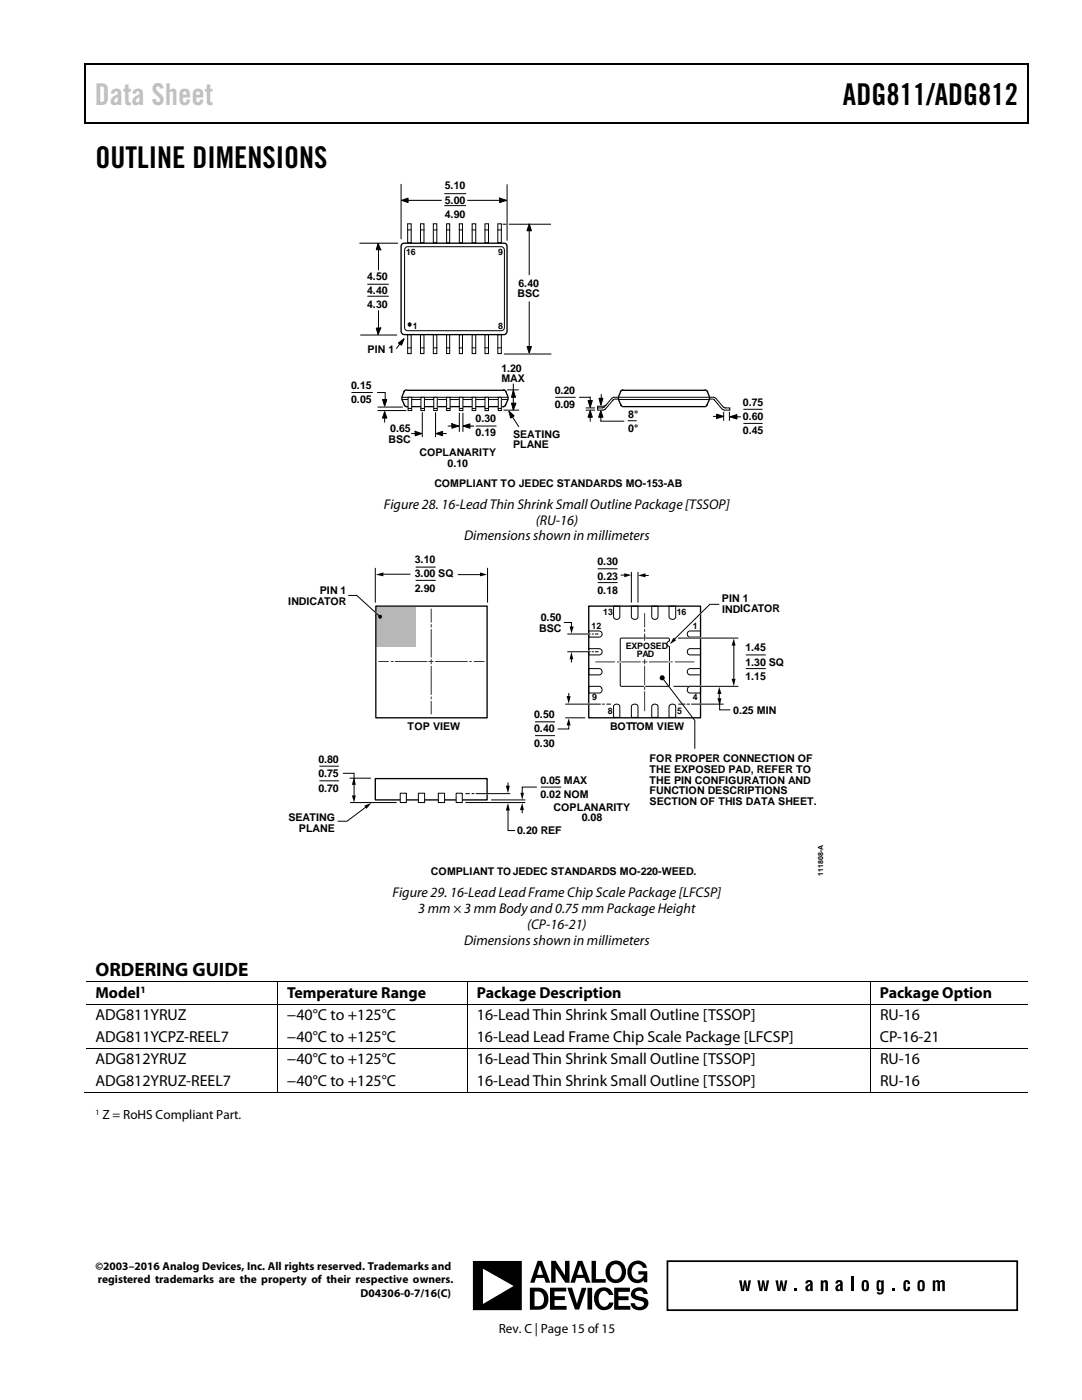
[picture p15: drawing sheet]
<svg xmlns="http://www.w3.org/2000/svg" width="216mm" height="279mm" viewBox="0 0 216 279" stroke-linecap="round" stroke-linejoin="round" font-family="sans-serif">
<defs><g id="words">
<text font-size="6" fill="#c0c0c0" x="18.9" y="21">Data Sheet</text>
<g font-size="6">
<text x="168.2" y="21">ADG811/ADG812</text>
<text x="19" y="33.6">OUTLINE DIMENSIONS</text>
</g>
<text font-size="3.9" x="19" y="194.8">ORDERING GUIDE</text>
<g font-size="3.2">
<text x="19" y="199.2">Model</text>
<text x="19" y="203.6">ADG811YRUZ</text>
<text x="57.3" y="203.6">−40°C to +125°C</text>
<text x="57.3" y="199.2">Temperature Range</text>
<text x="95.2" y="203.6">16-Lead Thin Shrink Small Outline [TSSOP]</text>
<text x="95.2" y="199.2">Package Description</text>
<text x="175.6" y="199.2">Package Option</text>
<text x="175.6" y="203.6">RU-16</text>
<text x="19" y="207.9">ADG811YCPZ-REEL7</text>
<text x="57.3" y="207.9">−40°C to +125°C</text>
<text x="95.1" y="207.9">16-Lead Lead Frame Chip Scale Package [LFCSP]</text>
<text x="175.6" y="207.9">CP-16-21</text>
<text x="19" y="212.4">ADG812YRUZ</text>
<text x="57.3" y="212.4">−40°C to +125°C</text>
<text x="95.2" y="212.4">16-Lead Thin Shrink Small Outline [TSSOP]</text>
<text x="175.6" y="212.4">RU-16</text>
<text x="19" y="216.7">ADG812YRUZ-REEL7</text>
<text x="57.3" y="216.7">−40°C to +125°C</text>
<text x="95.1" y="216.7">16-Lead Thin Shrink Small Outline [TSSOP]</text>
<text x="175.6" y="216.7">RU-16</text>
</g>
<g font-size="2.8">
<text x="76.6" y="101.5">Figure 28. 16-Lead Thin ShrinkSmall Outline Package [TSSOP]</text>
<text x="92.6" y="107.9">Dimensions shown in millimeters</text>
<text x="106.9" y="104.7">(RU-16)</text>
<text x="78.3" y="179">Figure 29. 16-Lead Lead Frame Chip Scale Package [LFCSP]</text>
<text x="83.5" y="182.2">3 mm × 3 mm Body and 0.75 mm Package Height</text>
<text x="105.2" y="185.4">(CP-16-21)</text>
<text x="92.6" y="188.5">Dimensions shown in millimeters</text>
</g>
<g font-size="2.6">
<text x="20.4" y="223.4">Z = RoHS Compliant Part.</text>
<text x="99.5" y="266">Rev. C | Page 15 of 15</text>
</g>
<g font-size="2.3">
<text x="19" y="253.5">©2003–2016 Analog Devices, Inc. All rights reserved. Trademarks and</text>
<text x="19.5" y="256.1">registered trademarks are the property of their respective owners.</text>
<text x="71.9" y="258.8">D04306-0-7/16(C)</text>
</g>
<g font-size="2.1">
<text x="88.8" y="37.8">5.10</text>
<text x="88.8" y="40.6">5.00</text>
<text x="88.8" y="43.5">4.90</text>
<text x="73.3" y="55.9">4.50</text>
<text x="73.3" y="58.7">4.40</text>
<text x="103.3" y="59.4">BSC</text>
<text x="103.5" y="57.3">6.40</text>
<text x="73.3" y="61.5">4.30</text>
<text x="73.3" y="70.4">PIN 1</text>
<text x="70.1" y="77.7">0.15</text>
<text x="100.1" y="74.2">1.20</text>
<text x="100.1" y="76.3">MAX</text>
<text x="70.1" y="80.5">0.05</text>
<text x="110.7" y="78.6">0.20</text>
<text x="110.7" y="81.4">0.09</text>
<text x="125.4" y="83.4">8°</text>
<text x="148.3" y="81">0.75</text>
<text x="148.3" y="83.8">0.60</text>
<text x="77.5" y="88.4">BSC</text>
<text x="77.9" y="86.3">0.65</text>
<text x="94.9" y="84.3">0.30</text>
<text x="94.9" y="87.1">0.19</text>
<text x="102.4" y="87.3">SEATING</text>
<text x="102.4" y="89.4">PLANE</text>
<text x="125.4" y="86.2">0°</text>
<text x="148.3" y="86.7">0.45</text>
<text x="83.7" y="91">COPLANARITY</text>
<text x="89.3" y="93.1">0.10</text>
<text x="86.7" y="97.2">COMPLIANT TO JEDEC STANDARDS MO-153-AB</text>
<text x="82.8" y="112.4">3.10</text>
<text x="119.2" y="112.8">0.30</text>
<text x="63.8" y="118.6">PIN 1</text>
<text x="82.8" y="115.3">3.00 SQ</text>
<text x="82.8" y="118.1">2.90</text>
<text x="119.2" y="115.7">0.23</text>
<text x="119.2" y="118.5">0.18</text>
<text x="57.5" y="120.7">INDICATOR</text>
<text x="107.9" y="123.9">0.50</text>
<text x="144.1" y="120.1">PIN 1</text>
<text x="144.1" y="122.2">INDICATOR</text>
<text x="107.6" y="126.1">BSC</text>
<text x="148.7" y="130">1.45</text>
<text x="148.7" y="132.8">1.30 SQ</text>
<text x="148.7" y="135.7">1.15</text>
<text x="106.6" y="143.3">0.50</text>
<text x="146.3" y="142.4">0.25 MIN</text>
<text x="81.3" y="145.7">TOP VIEW</text>
<text x="106.6" y="146.2">0.40</text>
<text x="106.6" y="149">0.30</text>
<text x="121.7" y="145.7">BOTTOM VIEW</text>
<text x="63.5" y="152.3">0.80</text>
<text x="63.5" y="155.1">0.75</text>
<text x="129.6" y="152.1">FOR PROPER CONNECTION OF</text>
<text x="129.6" y="154.3">THE EXPOSED PAD, REFER TO</text>
<text x="63.5" y="158">0.70</text>
<text x="107.8" y="156.4">0.05 MAX</text>
<text x="107.8" y="159.2">0.02 NOM</text>
<text x="110.5" y="161.8">COPLANARITY</text>
<text x="129.6" y="156.4">THE PIN CONFIGURATION AND</text>
<text x="129.6" y="158.5">FUNCTION DESCRIPTIONS</text>
<text x="129.6" y="160.6">SECTION OF THIS DATA SHEET.</text>
<text x="57.6" y="163.9">SEATING</text>
<text x="59.6" y="166">PLANE</text>
<text x="103.2" y="166.5">0.20 REF</text>
<text x="116.1" y="163.9">0.08</text>
<text x="86" y="174.6">COMPLIANT TOJEDEC STANDARDS MO-220-WEED.</text>
</g>
<text font-size="1.9" x="28" y="198.1">1</text>
<g font-size="1.8">
<text x="81" y="50.9">16</text>
<text x="99.4" y="50.9">9</text>
<text x="82.4" y="65.6">1</text>
<text x="99.4" y="65.6">8</text>
<text x="118" y="125.6">12</text>
<text x="120.4" y="122.8">13</text>
<text x="135.1" y="122.8">16</text>
<text x="138.3" y="125.6">1</text>
<text x="124.9" y="129.5">EXPOSED</text>
<text x="127" y="131.1">PAD</text>
<text x="118.2" y="139.8">9</text>
<text x="121.3" y="142.5">8</text>
<text x="135.1" y="142.5">5</text>
<text x="138.2" y="139.7">4</text>
</g>
<text font-size="1.6" x="19" y="222.5">1</text>
<text font-size="1.4" x="164.2" y="174.9" transform="rotate(-90 164.2 174.9)">111808-A</text>
</g></defs>
<path d="M16.9 12.7h.2v1h-.2zM205.1 12.7h.2v1h-.2zM205.1 12.7h.2v.3h-.2zM82.3 24.4h.2v.3h-.2zM205.1 24.4h.2v.3h-.2z" fill="#000"/>
<path d="M16.9 12.8h188.2M17 13.7v11M205.2 13.7v11M205.1 24.5h-188.2" fill="none" stroke="#000" stroke-width=".25"/>
<g fill="none" stroke="#000" stroke-width=".2">
<path d="M80 36.8v10.8M101.2 36.9v11M80.9 49.5l.4-.3h18.1a.93 .93 0 0 1 1.2 .8v14.2a1.66 1.66 0 0 1-.3 1.7l-17.9 .1a1.51 1.51 0 0 1-1.6-.4l-.1-15.6zM81.3 44.7h.7v3.8h-.7zM81.4 45.9h.6M83.9 44.7h.7v3.8h-.7zM84 45.9h.6M86.5 44.7h.7v3.8h-.7zM86.6 45.9h.6M89.1 44.7h.6v3.8h-.6zM89.1 45.9h.6M91.7 44.7h.6v3.8h-.6z"/>
<path d="M91.7 45.9h.6M94.2 44.7h.7v3.8h-.7zM94.2 45.9h.6M96.8 44.7h.7v3.8h-.7zM96.8 45.9h.6M99.3 44.7h.7v3.8h-.7zM99.3 45.9h.7M100.4 44.7h.5M101.6 44.7h8.2M80 68.3l-.9 1.2M80.3 79.7h21M80.3 79.3h21"/>
<path d="M81.3 66.8h.7v3.8h-.7zM81.4 69.4h.6M83.9 66.8h.7v3.8h-.7zM84 69.4h.6M86.5 66.8h.7v3.8h-.7zM86.6 69.4h.6M89.1 66.8h.6v3.8h-.6zM89.1 69.4h.6M91.7 66.8h.6v3.8h-.6zM91.7 69.4h.6M94.2 66.8h.7v3.8h-.7zM94.2 69.4h.6"/>
<path d="M96.8 66.8h.7v3.8h-.7zM96.8 69.4h.6M99.3 66.8h.7v3.8h-.7zM99.3 69.4h.7M100.6 70.7h9.3"/>
</g>
<path d="M80.2 48.7l.5-.2h19.2a.99 .99 0 0 1 1.3 .6v16a1.66 1.66 0 0 1-.4 1.6l-18.5 .1a2.89 2.89 0 0 1-2.1-.2l-.2-.5v-9.2v-7.8zM80.6 78.1l-.4 1.1v.5l.5 1.2M81.2 77.8l-.5 .2-.1 .2M81.3 77.9h19.3M100.4 77.8l.4 .2 .2 .2M100.9 78.1l.5 1.1v.5l-.6 1.2M80.6 80.7l.2 .3 .5 .2h19.2M100.9 80.7l-.1 .3-.4 .2" fill="none" stroke="#000" stroke-width=".26"/>
<g fill="#000" stroke="#000" stroke-width=".2">
<path d="M79.5 68.5l1.1-.9-.5 1.3z"/>
<circle cx="81.7" cy="64.8" r=".32"/>
</g>
<path d="M84 79.3h.7v2.6h-.7z" fill="#fff"/>
<path d="M84 79.3h.7v2.6h-.7zM84 81.5h.6" fill="none" stroke="#000" stroke-width=".2"/>
<path d="M86.6 79.3h.6v2.6h-.6z" fill="#fff"/>
<path d="M86.6 79.3h.6v2.6h-.6zM86.6 81.5h.6" fill="none" stroke="#000" stroke-width=".2"/>
<path d="M89.1 79.3h.7v2.6h-.7z" fill="#fff"/>
<path d="M89.1 79.3h.7v2.6h-.7zM89.2 81.5h.5" fill="none" stroke="#000" stroke-width=".2"/>
<path d="M91.7 79.3h.7v2.6h-.7z" fill="#fff"/>
<path d="M91.7 79.3h.7v2.6h-.7zM91.8 81.5h.5" fill="none" stroke="#000" stroke-width=".2"/>
<path d="M94.2 79.3h.7v2.6h-.7z" fill="#fff"/>
<path d="M94.2 79.3h.7v2.6h-.7zM94.3 81.5h.5" fill="none" stroke="#000" stroke-width=".2"/>
<path d="M96.8 79.3h.7v2.6h-.7z" fill="#fff"/>
<path d="M96.8 79.3h.7v2.6h-.7zM96.9 81.5h.5" fill="none" stroke="#000" stroke-width=".2"/>
<path d="M99.4 79.3h.6v2.6h-.6z" fill="#fff"/>
<g fill="none" stroke="#000" stroke-width=".2">
<path d="M76.9 78.3v2.2M99.4 79.3h.6v2.6h-.6zM101.3 77.8h2.1M102.4 76.7v4.5M102.4 77.9l.5 1.4h-.8zM75.4 81.2h4.9M75.4 81.9h5.6M76.8 83v1.2M82.1 86.5h1.4M82.8 86.1l1.4 .4-1.4 .5zM84.3 82.4v4.7M86.9 82.4v4.7"/>
<path d="M87.6 86.5h1.4M89.5 85h1.4M90.2 84.6l1.4 .4-1.4 .5zM91.7 82.5v3.6M92.4 82.5v3.6M93.1 85h1.4M99.4 81.5h.6M100.6 81.9h2.9M102.1 80.5h.9l-.6 1.4zM102.1 82.9l1.4 2.2M120.9 80.8l-.6 .3"/>
</g>
<path d="M76.3 79.7h.9l-.4 1.4zM76.8 82.1l.4 1.3h-.9zM87 86.5l1.3-.4v.9zM92.4 85l1.4-.4v.9zM101.5 82l1.1 1-.7 .4z" fill="#000" stroke="#000" stroke-width=".2"/>
<path d="M102.4 77.9l.5 1.4h-.8zM102.1 80.5h.9l-.6 1.4z" fill="#000"/>
<g fill="#000">
<path d="M82.8 86.1l1.4 .4-1.4 .5zM87.6 86.5h1.4z"/>
<path d="M90.2 84.6l1.4 .4-1.4 .5zM93.1 85h1.4z"/>
</g>
<path d="M119.3 81.1h.9l-.9 .3z" fill="#fff"/>
<g fill="none" stroke="#000" stroke-width=".2">
<path d="M80.8 40h7.3M88.8 38.7h4.1M93.3 40h6.6M99.7 39.5l1.4 .5-1.4 .4zM71.8 48.5h7.5M73.4 56.7h4.1M73.4 59.1h4.1M75.4 48.5l.6 1.3h-.9zM75.5 49v4.8M88.8 41h4.1M105.6 45.5v9.3M70.2 78.3h4.1"/>
<path d="M72 66.9h7.1M75.1 65.5h.9l-.6 1.3zM75.5 62v4.5M105.6 60.3v9.5M110.9 79.3h3.9M117.8 79.3v1.3M120 78.8v1.4M122.3 79.8l-1.5 1.9M122.7 79.7l-.4 .2M122.8 79.7h.4M123.2 79.3l-1 .1-1.6 1.8M123.5 79.3h18"/>
<path d="M123.5 79.7h18M141.7 79.3l1 .1 1.6 1.8M141.7 79.7h.4M142.2 79.7l.4 .2M142.5 79.8l1.6 1.9M95 85h4M117 81.9h1.6M117 81.4h1.6M117.8 82.8v1.3M119.9 84.1h4.6M119.9 82.7v1.3M120.1 81.4h-.8v.5h1"/>
<path d="M120.2 81.1h-.9v.3M120.6 81.2l-.5 .2M120.8 81.6l-.6 .3M125.3 84h1.6M142.4 83.1h1.3M144.3 81.2l.5 .2M144.4 82.3v1.6M144.7 81.4h.9v.5l-1.2-.1-.3-.2M145.5 82.3v1.6M146.3 83.2h1.4M148.4 81.7h3.7M148.4 84.5h3.7"/>
</g>
<path d="M123.8 78.1l-.4 1.1v.5l.5 1.2M124.2 77.9h16.4M124.4 77.8l-.5 .2-.1 .2M140.6 77.8l.4 .2 .2 .2M141.1 78.1l.5 1.1v.5l-.6 1.2M123.8 80.7l.2 .3 .5 .2M141.1 80.7l-.1 .3-.5 .2h-16" fill="none" stroke="#000" stroke-width=".26"/>
<path d="M80.1 40l1.3-.5v.9zM105.6 44.7l.4 1.4h-.8zM105.2 69.2h.8l-.4 1.3zM117.3 79.9h.9l-.4 1.4zM119.5 79.5h.8l-.4 1.4zM117.8 81.9l.4 1.4h-.9zM119.9 81.9l.4 1.4h-.9zM143 82.7l1.4 .4-1.4 .4zM145.6 83.2l1.4-.5v.9z" fill="#000" stroke="#000" stroke-width=".2"/>
<path d="M99.7 39.5l1.4 .5-1.4 .4zM80.8 40h7.3z" fill="#000"/>
<path d="M75.4 48.5l.6 1.3h-.9zM75.1 65.5h.9l-.6 1.3z" fill="#000"/>
<path d="M81.4 79.3h.7v2.6h-.7z" fill="#fff"/>
<path d="M75.4 78.3h1.4M81.4 79.3h.7v2.6h-.7zM115.7 79.3h2.1M81.5 81.5h.5" fill="none" stroke="#000" stroke-width=".2"/>
<path d="M75.1 121.1h7.9v7.9h-7.9z" fill="#b5b7b9"/>
<g fill="none" stroke="#000" stroke-width=".2">
<path d="M74.9 113.4v6.8M83 113.2h3.9M83 115.8h3.9M97.3 113.4v6.8M112.5 124.2h1.5v1.1M113.5 138.3v.9M114 131.3v.9M148.8 130.7h4M148.8 133.4h4M98.1 159.6h6.6M101.4 156.3v.8M106.8 144.1h3.9"/>
<path d="M106.8 146.8h3.9M107.1 157.1h-2.9v1.4M107.9 157.1h4.1M112.8 143.3h4M113.5 144.5v1h-2.2M69.8 160.2h9.3M73.1 161l-3.9 2.9h-1.8M92.9 160.2h11.9M104.2 161.4v.8"/>
</g>
<path d="M74.9 155.4h22.3v4.2h-22.3z" fill="none" stroke="#000" stroke-width=".27"/>
<path d="M113.1 138.9h.8l-.4 1.5zM113.7 125h.8l-.5 1.4zM114 130.1l.4 1.5h-.7zM100.9 156.8h.8l-.3 1.5zM103.8 158.2h.7l-.3 1.4zM113.5 143.4l.4 1.4h-.8zM72.7 160.8l1.4-.5-1 1.1zM104.2 160.3l.3 1.4h-.7z" fill="#000"/>
<path d="M146.4 128.6v7.1" fill="none" stroke="#010101" stroke-width=".2"/>
<g fill="#010101">
<path d="M146.4 127.4l.4 1.4h-.8z"/>
<path d="M146 135.5h.8l-.4 1.5z"/>
</g>
<path d="M68.4 154.3h2.3v2.1M70.7 156.4v2.6" fill="none" stroke="#000" stroke-width=".2"/>
<path d="M70.2 158.8h.8l-.3 1.4zM70.7 155.1l.3 1.5h-.8z" fill="#000"/>
<path d="M91.4 114.7h4.7" fill="none" stroke="#010101" stroke-width=".2"/>
<path d="M95.8 114.2l1.4 .5-1.4 .3z" fill="#010101"/>
<path d="M76.2 114.6h5.7" fill="none" stroke="#010101" stroke-width=".2"/>
<path d="M75 114.7l1.5-.5v.8z" fill="#010101"/>
<path d="M75 121h22.2v22.3h-22.2zM117.5 121h22.3v22.3h-22.3z" fill="none" stroke="#000" stroke-width=".27"/>
<path d="M74.6 122l.6 .5M117.3 130h.5M117.3 126.5h.5M128.7 133.3v.2" fill="none" stroke="#fff" stroke-width=".27"/>
<g fill="none" stroke="#000" stroke-width=".2">
<path d="M69.5 118.8h1.7l4.7 4.3M113.3 130.1h4.5M113.3 126.5h4.5M117.5 137h2.1a.68 .68 0 0 1 .5 .6 .68 .68 0 0 1-.5 .7h-2.1zM117.5 133.4h2.1a.63 .63 0 0 1 .5 .7 .63 .63 0 0 1-.5 .6h-2.1zM117.5 129.5h2.1a.63 .63 0 0 1 .5 .6 .63 .63 0 0 1-.5 .6h-2.1zM117.5 125.9h2.1a.62 .62 0 0 1 .5 .6 .62 .62 0 0 1-.5 .6h-2.1zM118.2 130.1h.2M118.2 126.5h.2M118.8 130.1h.5M118.8 126.5h.5M122.4 121h1.3v2.1a.63 .63 0 0 1-.6 .5 .63 .63 0 0 1-.7-.5z"/>
<path d="M126 121h1.3v2.1a.67 .67 0 0 1-.7 .5 .67 .67 0 0 1-.6-.5zM130 121h1.3v2.1a.63 .63 0 0 1-.6 .5 .63 .63 0 0 1-.7-.5zM133.5 121h1.3v2.1a.68 .68 0 0 1-.6 .5 .68 .68 0 0 1-.7-.5zM137.3 137.2l.4-.2h2.1v1.3h-2.1a.66 .66 0 0 1-.4-1.1zM137.4 133.5l2.4-.1v1.3h-2.1a.64 .64 0 0 1-.6-.5 .64 .64 0 0 1 .3-.7zM137.4 129.5h2.4v1.2h-2.1a.64 .64 0 0 1-.6-.5 .64 .64 0 0 1 .3-.7zM137.4 126l2.4-.1v1.2h-2.1a.63 .63 0 0 1-.6-.4 .63 .63 0 0 1 .3-.7zM122.6 140.7l.2-.1a.62 .62 0 0 1 .9 .5v2.1h-1.3v-2.1zM126.2 140.7l.2-.1a.62 .62 0 0 1 .9 .5v2.1h-1.3v-2.1zM130.2 140.7l.5-.2a.54 .54 0 0 1 .6 .6v2.1h-1.3v-2.1zM133.7 140.7l.3-.1a.63 .63 0 0 1 .8 .5v2.1h-1.3v-2.1z"/>
</g>
<circle cx="75.8" cy="123.1" r=".37" fill="#000"/>
<path d="M136.8 137h3.6z" fill="#fff"/>
<path d="M136.8 137h3.6" fill="none" stroke="#fff" stroke-width=".27"/>
<path d="M136.7 127.3h3.6z" fill="#fff"/>
<path d="M136.7 127.3h3.6" fill="none" stroke="#fff" stroke-width=".27"/>
<path d="M119.3 113.5h3.9M119.3 116.3h3.9M123.8 114.8h1M126 114.2v6M127.3 114.2v6M128.5 114.9h.9M134.4 137h12.9M135.3 127.3h12" fill="none" stroke="#000" stroke-width=".2"/>
<path d="M124.6 114.4l1.4 .4-1.4 .4zM127.3 114.9l1.5-.5v.8z" fill="#000"/>
<g fill="#fff" stroke="#000" stroke-width=".2">
<path d="M79.9 158.3h1.2v1.9h-1.2z"/>
<path d="M83.5 158.3h1.2v1.9h-1.2z"/>
<path d="M87.5 158.3h1.2v1.9h-1.2z"/>
<path d="M91 158.3h1.2v1.9h-1.2z"/>
</g>
<path d="M123.7 132.1h.1M128.6 127.3v.1M128.6 136.9v.2M133.5 132.1h.2M140.1 122.2l-5.3 5.1M96.9 158.4h.5M117.2 140.5h.4M139.4 140.5h.6" fill="none" stroke="#fff" stroke-width=".27"/>
<g fill="none" stroke="#000" stroke-width=".2">
<path d="M123.9 127.4l9.4-.1 .2 .1 .1 .6a.58 .58 0 0 0-.5 .5 .58 .58 0 0 0 .5 .6v7.6l-.1 .2-9.5 .1-.2-.3v-9.1zM132.2 135.3l6.4 8.5v5.6M143.5 138.2v1.4M143.5 120.6h-1.9l-7.1 7.1M143.6 139.6v2.1h2.1M63.7 152.9h3.9M63.7 155.8h3.9M69.8 155.3h4.2M92.9 158.4h.8M94.1 158.4h.5M94.9 158.4h6.9M112.8 140.5h7.1"/>
<path d="M120.1 140.5h.6M121 140.5h.9M135.4 140.5h1.4M137 140.5h.7M137.9 140.5h6.5M101.4 161.5v4.3h1.4M17.1 195.9h188M55.4 196v4.3M93.3 196v4.3M173.7 196v4.3M16.9 218h38.4M17.1 200.4h188"/>
<path d="M17.1 209.2h188M55.4 200.5v8.6M55.4 209.3v8.8M55.5 218h37.7M93.3 200.5v8.6M93.3 209.3v8.8M93.3 218h80.3M173.7 200.5v8.6M173.7 209.3v8.8M173.8 218h31.3"/>
</g>
<g fill="#000">
<path d="M134.4 127.3l.5 .5-1.2 .8zM143.2 139.4h.8l-.4 1.4zM143.5 137.1l.5 1.4h-.8zM101.4 160.3l.3 1.5h-.8zM147.5 255.5h.5l.2 1.8 .3-1.8h.4l.3 1.8 .2-1.8h.5l-.5 2.2h-.5l-.2-1.4-.2 1.4h-.6zM151.1 255.5h.5l.2 1.8 .3-1.8h.4l.3 1.8 .2-1.8h.5l-.5 2.2h-.5l-.2-1.4-.2 1.4h-.5zM154.7 255.5h.6l.1 1.8 .3-1.8h.4l.3 1.8 .2-1.8h.5l-.4 2.2h-.5l-.3-1.4-.2 1.4h-.5zM158.5 257.2h.5v.5h-.5zM163.8 255.5h.5v.3a.48 .48 0 0 1 .4-.3 .48 .48 0 0 1 .4 .2l.1 2h-.5v-1.6l-.2-.2-.2 .2v1.6h-.5zM169.8 254.8h.5v2.9h-.5zM178.1 257.2h.5v.5h-.5zM180.4 255.6a.68 .68 0 0 1 .9-.1 .68 .68 0 0 1 .3 .8h-.5v-.4h-.3v1.4h.2l.1-.5h.5a.69 .69 0 0 1-.6 .9 .69 .69 0 0 1-.7-.8v-1z"/>
<path d="M186.1 255.5h.5v.3l.5-.3 .4 .3a.54 .54 0 0 1 .6-.3 .54 .54 0 0 1 .4 .4v1.8h-.5v-1.7l-.2-.2-.2 .2v1.7h-.5v-1.7l-.3-.2-.2 .3v1.6h-.5z"/>
<path d="M110 251.6h.9l1.8 2.9v-2.9h.9v4.4h-.8l-1.9-3v3h-.9zM118 251.6h.9v3.7h2v.7h-2.9zM115.3 251.6h.9l1.6 4.4h-.8l-.4-1h-.9h-.7l-.3 1h-.9zM107.3 251.6h.9l1.6 4.4h-.9l-.3-1h-1h-.6l-.3 1h-.9zM121.6 252a2.12 2.12 0 0 1 2.6 0 2.12 2.12 0 0 1 .6 2.5 2.09 2.09 0 0 1-2.7 1.5 2.09 2.09 0 0 1-1.2-2.9zM126 252.1a1.88 1.88 0 0 1 3.1 .9h-.8a1.17 1.17 0 0 0-1.2-.7 1.17 1.17 0 0 0-1 .9 1.37 1.37 0 0 0 .3 1.8 1.37 1.37 0 0 0 1.7 0l.3-.6h-1v-.7h1.8v2.2h-.7v-.4a1.93 1.93 0 0 1-2.3 .4 1.93 1.93 0 0 1-1-2.1l.3-1.2zM94.4 251.7h9.7v9.8h-9.7zM113.3 257h.9l.9 3.2 1-3.2h.9l-1.4 4.3h-.9zM122.6 257h3.1v.8h-2.3v.9h2v.6v.2h-2v1.1h2.4v.8h-3.2zM109.7 257h3.3v.7h-2.4v1h2.1v.8h-2v1.1h2.4v.8h-3.4zM105.7 257h1a2.24 2.24 0 0 1 2.7 2.9 1.79 1.79 0 0 1-2 1.5h-1.7zM117.2 257h1v4.3h-1zM119.2 257.4a1.93 1.93 0 0 1 3.2 1h-.8a1.05 1.05 0 0 0-1.1-.7 1.05 1.05 0 0 0-1 .9 1.7 1.7 0 0 0 1.1 2.2 1.07 1.07 0 0 0 1-.9h.8a1.92 1.92 0 0 1-1.9 1.6 1.92 1.92 0 0 1-1.9-1.6 2.55 2.55 0 0 1 .6-2.5zM126.3 257.3a1.74 1.74 0 0 1 2.9 .9h-.8a.91 .91 0 0 0-.8-.6 .91 .91 0 0 0-.9 .5 1.14 1.14 0 0 0 1.3 .7 1.31 1.31 0 0 1 1.4 1.2 1.31 1.31 0 0 1-1.2 1.4 1.69 1.69 0 0 1-2.4-1.3h.9a.95 .95 0 0 0 .8 .8 .95 .95 0 0 0 1-.7 1.05 1.05 0 0 0-1.2-.7 1.21 1.21 0 0 1-1.3-.7 1.21 1.21 0 0 1 .3-1.5zM115.8 252.5l-.6 1.9h1.2zM107.7 252.5l-.5 1.9h1.1zM122 252.8a1.63 1.63 0 0 0 .9 2.6 1.58 1.58 0 0 0 1.2-1.6 1.58 1.58 0 0 0-1.2-1.5l-.5 .1zM96.4 253.2v7l6.1-3.6zM106.7 257.7v3h.5a1.27 1.27 0 0 0 1.3-1.8 1.39 1.39 0 0 0-1.8-1.2z"/>
<path d="M160.8 255.7a.74 .74 0 0 1 .9-.3 .74 .74 0 0 1 .5 .7v1.6h-.5v-.3a.57 .57 0 0 1-.8 .2 .57 .57 0 0 1-.1-.8l.9-.7-.3-.3-.1 .1-.1 .3h-.5zM161.3 256.8l-.1 .4 .2 .1 .2-.1 .1-.7z"/>
<path d="M166.8 255.7a.73 .73 0 0 1 .9-.3 .73 .73 0 0 1 .4 .7l.1 1.6h-.5v-.3a.58 .58 0 0 1-.8 .2 .58 .58 0 0 1-.2-.8l1-.7-.3-.3-.1 .1-.1 .3h-.5zM167.3 256.8l-.1 .4 .2 .1 .2-.1v-.7z"/>
<path d="M172.1 255.7a.74 .74 0 0 1 .8-.2 .74 .74 0 0 1 .5 .8 1.04 1.04 0 0 1-.7 1.4l-.4-.1a2.03 2.03 0 0 1-.2-1.9zM172.5 255.9l-.1 1.3 .3 .1 .2-.1v-1.1l-.1-.2z"/>
<path d="M175 255.6a.49 .49 0 0 1 .9 .2v-.3h.4v1.6a.86 .86 0 0 1-.2 1 .86 .86 0 0 1-1.1 .1l-.1-.3 .6 .1a.41 .41 0 0 0 .4-.6 .53 .53 0 0 1-.7 .3 .53 .53 0 0 1-.3-.7zM175.5 255.9l-.1 1.1 .1 .3h.2a1.37 1.37 0 0 0-.1-1.5z"/>
<path d="M183.2 255.7a.74 .74 0 0 1 .9-.2 .74 .74 0 0 1 .4 .8 1.4 1.4 0 0 1-.3 1.3 .73 .73 0 0 1-1.1-.5zM183.6 255.9v1.3l.2 .1 .2-.1v-1.1l-.2-.3z"/>
<circle cx="132.1" cy="135.3" r=".51"/>
</g>
<g fill="none" stroke="#333" stroke-width=".2">
<path d="M75.6 132h1.9M78.1 132h.3M78.9 132h6.3M85.6 132h.8M86 121.6v2.5M86 124.7v.4M86 125.6v5.5M86 131.7v.8M86 133v5.6M86 139.1v.4M86 140v2.5M86.9 132h6.3"/>
<path d="M93.7 132h.3M94.6 132h2M118.9 132.1h3.7M123.2 132.1h.3M124 132.1h3.7M128.3 132.1h.8M128.6 122.5v2.6M128.6 125.6v.4M128.6 126.5v1.3M128.6 131.7v.8M128.6 133v3.6M128.6 137.2v.4"/>
<path d="M128.6 138v3.8M129.6 132.1h3.7M133.9 132.1h.2M134.7 132.1h3.8"/>
</g>
<path d="M133.2 251.7h69.8v9.8h-69.8z" fill="none" stroke="#000" stroke-width=".35"/>
<use href="#words"/>
</svg>
